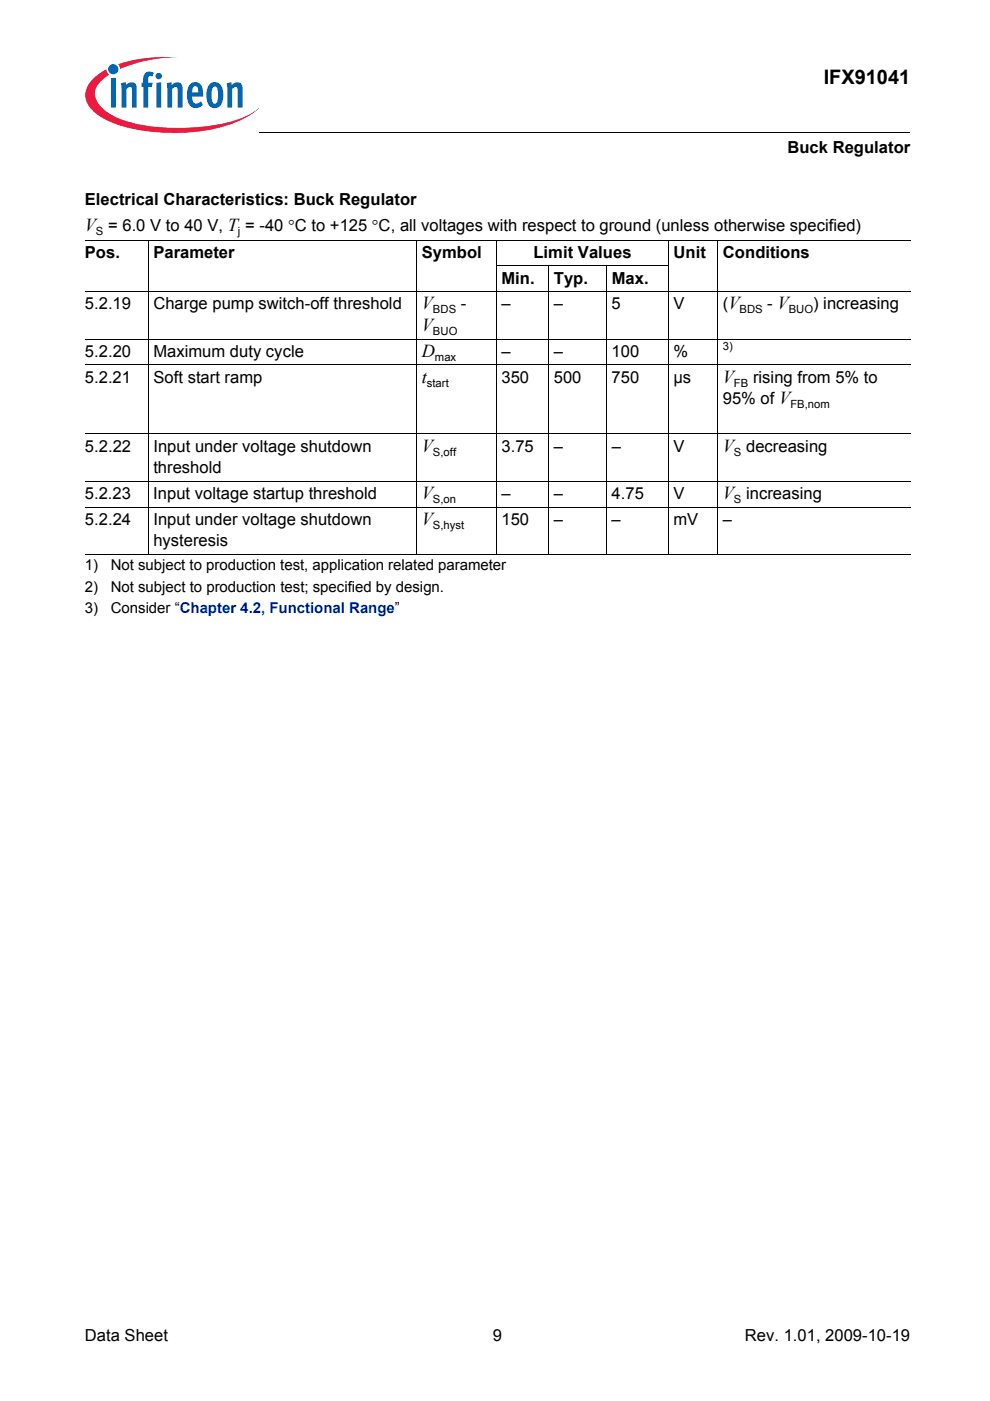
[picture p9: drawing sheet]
<svg xmlns="http://www.w3.org/2000/svg" width="210mm" height="297mm" viewBox="0 0 210 297" stroke-linecap="round" stroke-linejoin="round" font-family="sans-serif">
<defs><g id="words">
<text font-size="4.2" x="174.6" y="17.8">IFX91041</text>
<g font-size="3.9">
<text x="18" y="49">V = 6.0 V to 40 V, T = -40 °C to +125 °C, all voltages with respect to ground (unless otherwise specified)</text>
<text x="89.4" y="65.6">V</text>
<text x="89.4" y="70.2">V</text>
<text x="89.4" y="75.6">D</text>
<text x="89.4" y="81.1">t</text>
<text x="153.2" y="81.1">V</text>
<text x="89.4" y="95.8">V</text>
<text x="153.2" y="95.8">V decreasing</text>
<text x="89.4" y="105.8">V</text>
<text x="153.2" y="105.8">V increasing</text>
<text x="89.4" y="111.3">V</text>
</g>
<g font-size="3.5">
<text x="166.9" y="32.5">Buck Regulator</text>
<text x="18" y="43.4">Electrical Characteristics: Buck Regulator</text>
<text x="18" y="54.7">Pos.</text>
<text x="32.5" y="54.7">Parameter</text>
<text x="89.4" y="54.7">Symbol</text>
<text x="113.1" y="54.7">Limit Values</text>
<text x="142.8" y="54.7">Unit</text>
<text x="153.3" y="54.7">Conditions</text>
<text x="18" y="65.6">5.2.19</text>
<text x="32.5" y="65.6">Charge pump switch-off threshold</text>
<text x="97.7" y="65.6">-</text>
<text x="106.3" y="65.6">–</text>
<text x="106.3" y="60.1">Min.</text>
<text x="117.4" y="65.6">–</text>
<text x="117.4" y="60.1">Typ.</text>
<text x="129.7" y="65.6">5</text>
<text x="129.7" y="60.1">Max.</text>
<text x="142.8" y="65.6">V</text>
<text x="153.2" y="65.6">(V</text>
<text x="162.7" y="65.6">- V</text>
<text x="172.4" y="65.6">) increasing</text>
<text x="18" y="75.6">5.2.20</text>
<text x="32.5" y="75.6">Maximum duty cycle</text>
<text x="106.3" y="75.6">–</text>
<text x="117.4" y="75.6">–</text>
<text x="129.7" y="75.6">100</text>
<text x="142.8" y="75.6">%</text>
<text x="18" y="81.1">5.2.21</text>
<text x="32.5" y="81.1">Soft start ramp</text>
<text x="106.3" y="81.1">350</text>
<text x="117.4" y="81.1">500</text>
<text x="129.7" y="81.1">750</text>
<text x="142.8" y="81.1">µs</text>
<text x="159.7" y="81.1">rising from 5% to</text>
<text x="153.2" y="85.7">95% of V</text>
<text x="18" y="95.8">5.2.22</text>
<text x="32.5" y="95.8">Input under voltage shutdown</text>
<text x="106.3" y="95.8">3.75</text>
<text x="117.4" y="95.8">–</text>
<text x="129.7" y="95.8">–</text>
<text x="142.8" y="95.8">V</text>
<text x="32.5" y="100.3">threshold</text>
<text x="18" y="105.8">5.2.23</text>
<text x="32.5" y="105.8">Input voltage startup threshold</text>
<text x="106.3" y="105.8">–</text>
<text x="117.4" y="105.8">–</text>
<text x="129.7" y="105.8">4.75</text>
<text x="142.8" y="105.8">V</text>
<text x="18" y="111.3">5.2.24</text>
<text x="32.5" y="111.3">Input under voltage shutdown</text>
<text x="106.3" y="111.3">150</text>
<text x="117.4" y="111.3">–</text>
<text x="129.7" y="111.3">–</text>
<text x="142.8" y="111.3">mV</text>
<text x="153.2" y="111.3">–</text>
<text x="32.5" y="115.9">hysteresis</text>
<text x="18" y="284.4">Data Sheet</text>
<text x="104.5" y="284.4">9</text>
<text x="157.9" y="284.4">Rev. 1.01, 2009-10-19</text>
</g>
<g font-size="3.2">
<text x="18" y="120.8">1)</text>
<text x="18" y="125.4">2)</text>
<text x="23.5" y="120.8">Not subject to production test, application related parameter</text>
<text x="23.5" y="125.4">Not subject to production test; specified by design.</text>
<text x="18" y="130">3)</text>
<text x="23.5" y="130">Consider “Chapter 4.2, Functional Range”</text>
</g>
<g font-size="2.4">
<text x="20.3" y="49.9">S</text>
<text x="50.5" y="49.9">j</text>
<text x="91.8" y="66.5">BDS</text>
<text x="91.8" y="71.1">BUO</text>
<text x="156.8" y="66.5">BDS</text>
<text x="167.2" y="66.5">BUO</text>
<text x="92.2" y="76.5">max</text>
<text x="153.2" y="74.2">3)</text>
<text x="90.5" y="82">start</text>
<text x="155.6" y="82">FB</text>
<text x="167.6" y="86.6">FB,nom</text>
<text x="91.8" y="96.6">S,off</text>
<text x="155.6" y="96.6">S</text>
<text x="91.8" y="106.7">S,on</text>
<text x="155.6" y="106.7">S</text>
<text x="91.8" y="112.2">S,hyst</text>
</g>
</g></defs>
<circle cx="24" cy="14.7" r="1.08" fill="#0166b3"/>
<g fill="#ed1a40">
<path d="M25 13.6l.8-.2a32.4 32.4 0 0 1 12-1.3 31.9 31.9 0 0 0-11.7 2.3l-.6 .2z"/>
<path d="M19.5 16.9a11.1 11.1 0 0 1 3.1-2.2l.1 .6 .4 .5a4.9 4.9 0 0 0-3 4.3 6.3 6.3 0 0 0 3.9 4.4 31.8 31.8 0 0 0 15.4 2.6 31.6 31.6 0 0 0 13.9-3l1.6-1.2a19.6 19.6 0 0 1-10.3 4.6 41.9 41.9 0 0 1-20.4-1.3 10.1 10.1 0 0 1-5.7-4.3 4.2 4.2 0 0 1 1-5z"/>
</g>
<g fill="#0166b3">
<path d="M23.5 16.6l1.1-.1v6.3h-1.1z"/>
<path d="M25.6 17.7l1-.3 .1 .6a1.21 1.21 0 0 1 1.5-.5 1.21 1.21 0 0 1 .8 1.3v4h-1l-.1-4.1a.41 .41 0 0 0-.6-.2l-.5 .4v3.9h-1z"/>
<path d="M30.9 15.4l.7-.2 .8 .1 .2 .2-.3 .7h-.1a.47 .47 0 0 0-.7 .2l-.1 1.1h1l-.2 .9h-.8v4.4h-1v-4.4h-.4v-.9h.4v-.7a1.75 1.75 0 0 1 .5-1.4z"/>
<path d="M35.3 17.7l1-.3 .1 .6a1.21 1.21 0 0 1 1.5-.5 1.21 1.21 0 0 1 .8 1.3v4h-1l-.1-4.1a.41 .41 0 0 0-.6-.2l-.5 .4v3.9h-1z"/>
<path d="M48.1 17.7l.9-.3 .1 .6a1.21 1.21 0 0 1 1.5-.5 1.21 1.21 0 0 1 .8 1.3v4h-1v-4.1a.41 .41 0 0 0-.7-.2l-.5 .4v3.9h-1z"/>
<path d="M33 16.1a.67 .67 0 0 1 1.3 0 .67 .67 0 0 1-1.3 0zM33.1 17.6l1.1-.2v5.4h-1.1z"/>
<path d="M40.4 17.8a1.58 1.58 0 0 1 1.7-.2 1.58 1.58 0 0 1 .9 1.5l.1 1.4h-2.4a1.08 1.08 0 0 0 .3 1.1 1.08 1.08 0 0 0 1.1 .2l.5-.3 .4 .7a1.87 1.87 0 0 1-2.2 .6 1.87 1.87 0 0 1-1.1-1.9v-1.7l.3-.8zM41 18.5l-.3 1.1h1.3v-.7a.58 .58 0 0 0-.4-.6 .58 .58 0 0 0-.6 .2z"/>
<path d="M44.6 17.7a1.75 1.75 0 0 1 1.9 0 1.75 1.75 0 0 1 .8 1.7v1.3a1.95 1.95 0 0 1-2.3 2.1 2.91 2.91 0 0 1-1.2-3.2 2.77 2.77 0 0 1 .8-1.9zM45.2 18.5a4.3 4.3 0 0 0 0 3.4l.4 .1a1.53 1.53 0 0 0 .6-1.9v-.4a1.18 1.18 0 0 0-.7-1.4z"/>
</g>
<path d="M55 28v.1z" fill="#000"/>
<path d="M55 28h137.9" fill="none" stroke="#000" stroke-width=".21"/>
<path d="M18 29h46v5h-46z" fill="#fff"/>
<g fill="none" stroke="#000" stroke-width=".21">
<path d="M18 50.9h175M31.5 50.8v66.8M88.4 50.8v66.8M105.2 56.4h36.6M105.3 50.8v66.8M116.4 56.3v61.3M128.6 56.3v61.3M141.7 50.8v66.8M152.2 50.8v66.8M18 61.8h175M18 71.9h175M18 77.4h175"/>
<path d="M18 92h175M18 102.1h175M18 107.5h175M18 117.6h175"/>
</g>
<use href="#words"/>
</svg>
